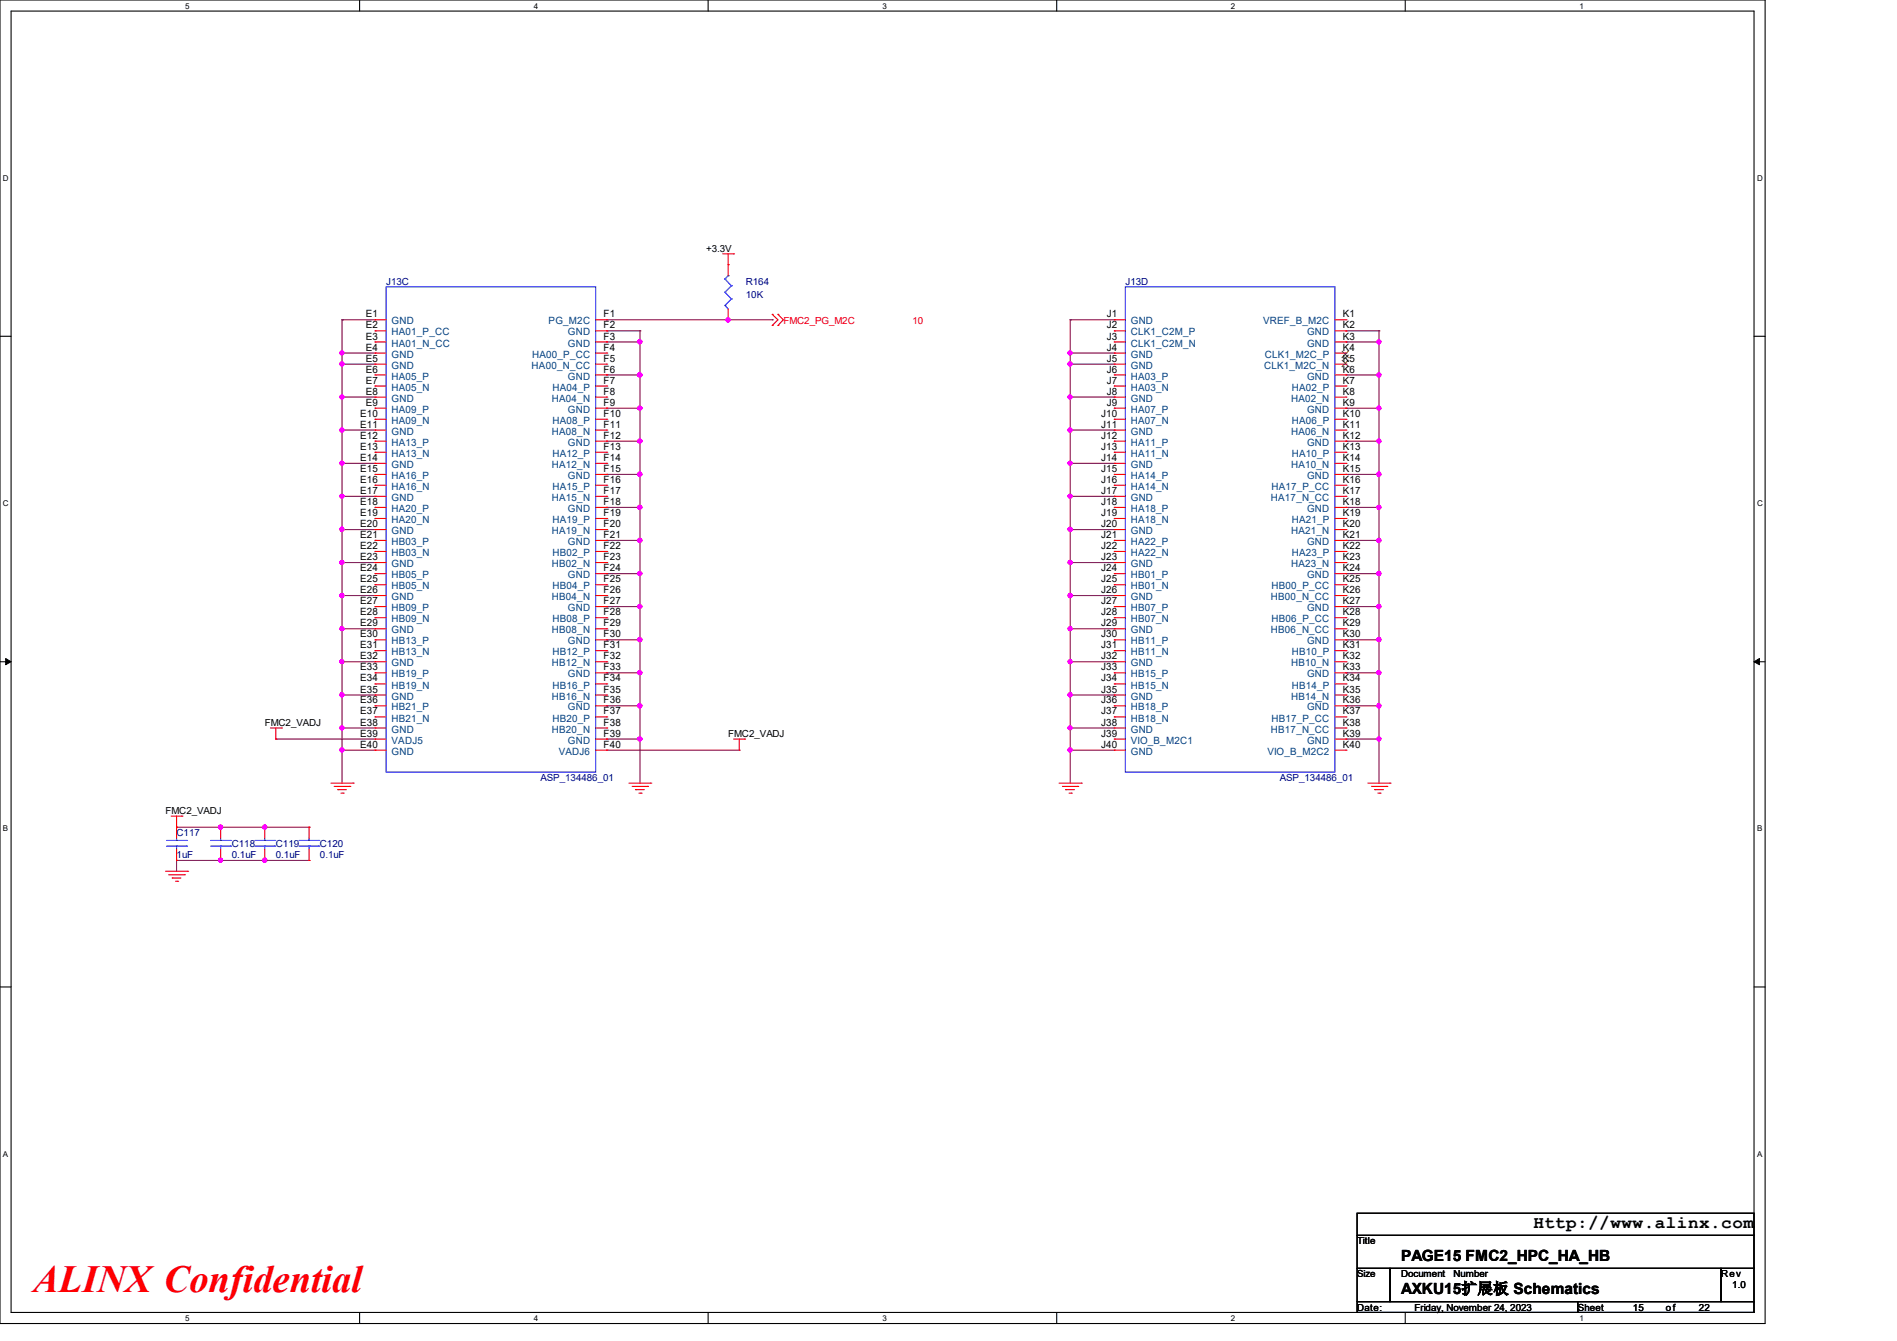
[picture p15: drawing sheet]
<svg xmlns="http://www.w3.org/2000/svg" width="297mm" height="210mm" viewBox="0 0 297 210" stroke-linecap="round" stroke-linejoin="round" font-family="sans-serif">
<defs><g id="words">
<text font-size="6" fill="#f00" x="5.2" y="202.3">ALINX Confidential</text>
<text font-size="2.8" x="240.1" y="192.3">Http://www.alinx.com</text>
<g font-size="2.4">
<text x="219.4" y="197.4">PAGE15 FMC2_HPC_HA_HB</text>
<text x="219.4" y="202.6">AXKU15扩展板 Schematics</text>
</g>
<g font-size="1.6">
<text x="57.3" y="49.7">E1</text>
<text x="57.3" y="51.4">E2</text>
<text x="57.3" y="53.2">E3</text>
<text x="94.5" y="49.7">F1</text>
<text x="94.5" y="51.4">F2</text>
<text x="94.5" y="53.2">F3</text>
<text x="173.3" y="49.7">J1</text>
<text x="173.3" y="51.4">J2</text>
<text x="173.3" y="53.2">J3</text>
<text x="210.2" y="49.7">K1</text>
<text x="210.2" y="51.4">K2</text>
<text x="210.2" y="53.2">K3</text>
<text x="57.3" y="54.9">E4</text>
<text x="57.3" y="56.6">E5</text>
<text x="57.3" y="58.3">E6</text>
<text x="94.5" y="54.9">F4</text>
<text x="94.5" y="56.6">F5</text>
<text x="94.5" y="58.3">F6</text>
<text x="173.3" y="54.9">J4</text>
<text x="173.3" y="56.6">J5</text>
<text x="173.3" y="58.3">J6</text>
<text x="210.2" y="54.9">K4</text>
<text x="210.2" y="56.6">K5</text>
<text x="210.2" y="58.3">K6</text>
<text x="56.4" y="65.3">E10</text>
<text x="57.3" y="60.1">E7</text>
<text x="57.3" y="61.8">E8</text>
<text x="57.3" y="63.5">E9</text>
<text x="94.5" y="60.1">F7</text>
<text x="94.5" y="61.8">F8</text>
<text x="94.5" y="63.5">F9</text>
<text x="94.5" y="65.3">F10</text>
<text x="172.4" y="65.3">J10</text>
<text x="173.3" y="60.1">J7</text>
<text x="173.3" y="61.8">J8</text>
<text x="173.3" y="63.5">J9</text>
<text x="210.2" y="60.1">K7</text>
<text x="210.2" y="61.8">K8</text>
<text x="210.2" y="63.5">K9</text>
<text x="210.2" y="65.3">K10</text>
<text x="56.4" y="67">E11</text>
<text x="56.4" y="68.7">E12</text>
<text x="56.4" y="70.4">E13</text>
<text x="94.5" y="67">F11</text>
<text x="94.5" y="68.7">F12</text>
<text x="94.5" y="70.4">F13</text>
<text x="172.4" y="67">J11</text>
<text x="172.4" y="68.7">J12</text>
<text x="172.4" y="70.4">J13</text>
<text x="210.2" y="67">K11</text>
<text x="210.2" y="68.7">K12</text>
<text x="210.2" y="70.4">K13</text>
<text x="56.4" y="72.2">E14</text>
<text x="56.4" y="73.9">E15</text>
<text x="56.4" y="75.6">E16</text>
<text x="56.4" y="77.3">E17</text>
<text x="94.5" y="72.2">F14</text>
<text x="94.5" y="73.9">F15</text>
<text x="94.5" y="75.6">F16</text>
<text x="94.5" y="77.3">F17</text>
<text x="172.4" y="72.2">J14</text>
<text x="172.4" y="73.9">J15</text>
<text x="172.4" y="75.6">J16</text>
<text x="172.4" y="77.3">J17</text>
<text x="210.2" y="72.2">K14</text>
<text x="210.2" y="73.9">K15</text>
<text x="210.2" y="75.6">K16</text>
<text x="210.2" y="77.3">K17</text>
<text x="56.4" y="79.1">E18</text>
<text x="56.4" y="80.8">E19</text>
<text x="56.4" y="82.6">E20</text>
<text x="94.5" y="79.1">F18</text>
<text x="94.5" y="80.8">F19</text>
<text x="94.5" y="82.6">F20</text>
<text x="172.4" y="79.1">J18</text>
<text x="172.4" y="80.8">J19</text>
<text x="172.4" y="82.6">J20</text>
<text x="210.2" y="79.1">K18</text>
<text x="210.2" y="80.8">K19</text>
<text x="210.2" y="82.6">K20</text>
<text x="56.4" y="84.2">E21</text>
<text x="56.4" y="86">E22</text>
<text x="56.4" y="87.7">E23</text>
<text x="56.4" y="89.5">E24</text>
<text x="94.5" y="84.2">F21</text>
<text x="94.5" y="86">F22</text>
<text x="94.5" y="87.7">F23</text>
<text x="94.5" y="89.5">F24</text>
<text x="172.4" y="84.2">J21</text>
<text x="172.4" y="86">J22</text>
<text x="172.4" y="87.7">J23</text>
<text x="172.4" y="89.5">J24</text>
<text x="210.2" y="84.2">K21</text>
<text x="210.2" y="86">K22</text>
<text x="210.2" y="87.7">K23</text>
<text x="210.2" y="89.5">K24</text>
<text x="56.4" y="91.2">E25</text>
<text x="56.4" y="92.9">E26</text>
<text x="56.4" y="94.6">E27</text>
<text x="94.5" y="91.2">F25</text>
<text x="94.5" y="92.9">F26</text>
<text x="94.5" y="94.6">F27</text>
<text x="172.4" y="91.2">J25</text>
<text x="172.4" y="92.9">J26</text>
<text x="172.4" y="94.6">J27</text>
<text x="210.2" y="91.2">K25</text>
<text x="210.2" y="92.9">K26</text>
<text x="210.2" y="94.6">K27</text>
<text x="56.4" y="96.4">E28</text>
<text x="56.4" y="98.1">E29</text>
<text x="56.4" y="99.8">E30</text>
<text x="56.4" y="101.5">E31</text>
<text x="94.5" y="96.4">F28</text>
<text x="94.5" y="98.1">F29</text>
<text x="94.5" y="99.8">F30</text>
<text x="94.5" y="101.5">F31</text>
<text x="172.4" y="96.4">J28</text>
<text x="172.4" y="98.1">J29</text>
<text x="172.4" y="99.8">J30</text>
<text x="172.4" y="101.5">J31</text>
<text x="210.2" y="96.4">K28</text>
<text x="210.2" y="98.1">K29</text>
<text x="210.2" y="99.8">K30</text>
<text x="210.2" y="101.5">K31</text>
<text x="56.4" y="103.3">E32</text>
<text x="56.4" y="105">E33</text>
<text x="56.4" y="106.7">E34</text>
<text x="94.5" y="103.3">F32</text>
<text x="94.5" y="105">F33</text>
<text x="94.5" y="106.7">F34</text>
<text x="172.4" y="103.3">J32</text>
<text x="172.4" y="105">J33</text>
<text x="172.4" y="106.7">J34</text>
<text x="210.2" y="103.3">K32</text>
<text x="210.2" y="105">K33</text>
<text x="210.2" y="106.7">K34</text>
<text x="56.4" y="108.5">E35</text>
<text x="56.4" y="110.2">E36</text>
<text x="56.4" y="111.9">E37</text>
<text x="56.4" y="113.6">E38</text>
<text x="94.5" y="108.5">F35</text>
<text x="94.5" y="110.2">F36</text>
<text x="94.5" y="111.9">F37</text>
<text x="94.5" y="113.6">F38</text>
<text x="172.4" y="108.5">J35</text>
<text x="172.4" y="110.2">J36</text>
<text x="172.4" y="111.9">J37</text>
<text x="172.4" y="113.6">J38</text>
<text x="210.2" y="108.5">K35</text>
<text x="210.2" y="110.2">K36</text>
<text x="210.2" y="111.9">K37</text>
<text x="210.2" y="113.6">K38</text>
<text x="56.4" y="115.4">E39</text>
<text x="56.4" y="117.1">E40</text>
<text x="94.5" y="115.4">F39</text>
<text x="94.5" y="117.1">F40</text>
<text x="172.4" y="115.4">J39</text>
<text x="172.4" y="117.1">J40</text>
<text x="210.2" y="115.4">K39</text>
<text x="210.2" y="117.1">K40</text>
</g>
<g font-size="1.6" fill="#004080">
<text x="61.3" y="50.8">GND</text>
<text x="61.3" y="52.5">HA01_P_CC</text>
<text x="85.9" y="50.8">PG_M2C</text>
<text x="88.9" y="52.5">GND</text>
<text x="177" y="50.8">GND</text>
<text x="177" y="52.5">CLK1_C2M_P</text>
<text x="197.8" y="50.8">VREF_B_M2C</text>
<text x="204.7" y="52.5">GND</text>
<text x="61.3" y="54.3">HA01_N_CC</text>
<text x="61.3" y="56">GND</text>
<text x="61.3" y="57.7">GND</text>
<text x="61.3" y="59.4">HA05_P</text>
<text x="83.2" y="57.7">HA00_N_CC</text>
<text x="83.3" y="56">HA00_P_CC</text>
<text x="88.9" y="54.3">GND</text>
<text x="88.9" y="59.4">GND</text>
<text x="177" y="54.3">CLK1_C2M_N</text>
<text x="177" y="56">GND</text>
<text x="177" y="57.7">GND</text>
<text x="177" y="59.4">HA03_P</text>
<text x="197.9" y="57.7">CLK1_M2C_N</text>
<text x="198" y="56">CLK1_M2C_P</text>
<text x="204.7" y="54.3">GND</text>
<text x="204.7" y="59.4">GND</text>
<text x="61.3" y="61.2">HA05_N</text>
<text x="61.3" y="62.9">GND</text>
<text x="61.3" y="64.6">HA09_P</text>
<text x="86.4" y="62.9">HA04_N</text>
<text x="86.5" y="61.2">HA04_P</text>
<text x="88.9" y="64.6">GND</text>
<text x="177" y="61.2">HA03_N</text>
<text x="177" y="62.9">GND</text>
<text x="177" y="64.6">HA07_P</text>
<text x="202.2" y="62.9">HA02_N</text>
<text x="202.2" y="61.2">HA02_P</text>
<text x="204.7" y="64.6">GND</text>
<text x="61.3" y="66.4">HA09_N</text>
<text x="61.3" y="68.1">GND</text>
<text x="61.3" y="69.8">HA13_P</text>
<text x="61.3" y="71.5">HA13_N</text>
<text x="86.4" y="68.1">HA08_N</text>
<text x="86.5" y="66.4">HA08_P</text>
<text x="86.5" y="71.5">HA12_P</text>
<text x="88.9" y="69.8">GND</text>
<text x="177" y="66.4">HA07_N</text>
<text x="177" y="68.1">GND</text>
<text x="177" y="69.8">HA11_P</text>
<text x="177" y="71.5">HA11_N</text>
<text x="202.2" y="68.1">HA06_N</text>
<text x="202.2" y="66.4">HA06_P</text>
<text x="202.2" y="71.5">HA10_P</text>
<text x="204.7" y="69.8">GND</text>
<text x="61.3" y="73.3">GND</text>
<text x="61.3" y="75">HA16_P</text>
<text x="61.3" y="76.7">HA16_N</text>
<text x="86.4" y="73.3">HA12_N</text>
<text x="86.5" y="76.7">HA15_P</text>
<text x="88.9" y="75">GND</text>
<text x="177" y="73.3">GND</text>
<text x="177" y="75">HA14_P</text>
<text x="177" y="76.7">HA14_N</text>
<text x="199.1" y="76.7">HA17_P_CC</text>
<text x="202.2" y="73.3">HA10_N</text>
<text x="204.7" y="75">GND</text>
<text x="61.3" y="78.4">GND</text>
<text x="61.3" y="80.2">HA20_P</text>
<text x="61.3" y="81.9">HA20_N</text>
<text x="61.3" y="83.7">GND</text>
<text x="86.4" y="78.4">HA15_N</text>
<text x="86.4" y="83.7">HA19_N</text>
<text x="86.5" y="81.9">HA19_P</text>
<text x="88.9" y="80.2">GND</text>
<text x="177" y="78.4">GND</text>
<text x="177" y="80.2">HA18_P</text>
<text x="177" y="81.9">HA18_N</text>
<text x="177" y="83.7">GND</text>
<text x="199" y="78.4">HA17_N_CC</text>
<text x="202.2" y="83.7">HA21_N</text>
<text x="202.2" y="81.9">HA21_P</text>
<text x="204.7" y="80.2">GND</text>
<text x="61.3" y="85.3">HB03_P</text>
<text x="61.3" y="87.1">HB03_N</text>
<text x="61.3" y="88.8">GND</text>
<text x="86.4" y="88.8">HB02_N</text>
<text x="86.5" y="87.1">HB02_P</text>
<text x="88.9" y="85.3">GND</text>
<text x="177" y="85.3">HA22_P</text>
<text x="177" y="87.1">HA22_N</text>
<text x="177" y="88.8">GND</text>
<text x="202.2" y="88.8">HA23_N</text>
<text x="202.2" y="87.1">HA23_P</text>
<text x="204.7" y="85.3">GND</text>
<text x="61.3" y="90.6">HB05_P</text>
<text x="61.3" y="92.3">HB05_N</text>
<text x="61.3" y="94">GND</text>
<text x="61.3" y="95.7">HB09_P</text>
<text x="86.4" y="94">HB04_N</text>
<text x="86.5" y="92.3">HB04_P</text>
<text x="88.9" y="90.6">GND</text>
<text x="88.9" y="95.7">GND</text>
<text x="177" y="90.6">HB01_P</text>
<text x="177" y="92.3">HB01_N</text>
<text x="177" y="94">GND</text>
<text x="177" y="95.7">HB07_P</text>
<text x="199" y="94">HB00_N_CC</text>
<text x="199.1" y="92.3">HB00_P_CC</text>
<text x="204.7" y="90.6">GND</text>
<text x="204.7" y="95.7">GND</text>
<text x="61.3" y="97.5">HB09_N</text>
<text x="61.3" y="99.2">GND</text>
<text x="61.3" y="100.9">HB13_P</text>
<text x="86.4" y="99.2">HB08_N</text>
<text x="86.5" y="97.5">HB08_P</text>
<text x="88.9" y="100.9">GND</text>
<text x="177" y="97.5">HB07_N</text>
<text x="177" y="99.2">GND</text>
<text x="177" y="100.9">HB11_P</text>
<text x="199" y="99.2">HB06_N_CC</text>
<text x="199.1" y="97.5">HB06_P_CC</text>
<text x="204.7" y="100.9">GND</text>
<text x="61.3" y="102.6">HB13_N</text>
<text x="61.3" y="104.4">GND</text>
<text x="61.3" y="106.1">HB19_P</text>
<text x="61.3" y="107.8">HB19_N</text>
<text x="86.4" y="104.4">HB12_N</text>
<text x="86.5" y="102.6">HB12_P</text>
<text x="86.5" y="107.8">HB16_P</text>
<text x="88.9" y="106.1">GND</text>
<text x="177" y="102.6">HB11_N</text>
<text x="177" y="104.4">GND</text>
<text x="177" y="106.1">HB15_P</text>
<text x="177" y="107.8">HB15_N</text>
<text x="202.2" y="104.4">HB10_N</text>
<text x="202.2" y="102.6">HB10_P</text>
<text x="202.2" y="107.8">HB14_P</text>
<text x="204.7" y="106.1">GND</text>
<text x="61.3" y="109.6">GND</text>
<text x="61.3" y="111.3">HB21_P</text>
<text x="61.3" y="113">HB21_N</text>
<text x="86.4" y="109.6">HB16_N</text>
<text x="86.5" y="113">HB20_P</text>
<text x="88.9" y="111.3">GND</text>
<text x="177" y="109.6">GND</text>
<text x="177" y="111.3">HB18_P</text>
<text x="177" y="113">HB18_N</text>
<text x="199.1" y="113">HB17_P_CC</text>
<text x="202.2" y="109.6">HB14_N</text>
<text x="204.7" y="111.3">GND</text>
<text x="61.3" y="114.7">GND</text>
<text x="61.3" y="116.5">VADJ5</text>
<text x="61.3" y="118.2">GND</text>
<text x="86.4" y="114.7">HB20_N</text>
<text x="87.5" y="118.2">VADJ6</text>
<text x="88.9" y="116.5">GND</text>
<text x="177" y="114.7">GND</text>
<text x="177" y="116.5">VIO_B_M2C1</text>
<text x="177" y="118.2">GND</text>
<text x="198.4" y="118.2">VIO_B_M2C2</text>
<text x="199" y="114.7">HB17_N_CC</text>
<text x="204.7" y="116.5">GND</text>
</g>
<g font-size="1.5">
<text x="110.5" y="39.4">+3.3V</text>
<text x="41.4" y="113.7">FMC2_VADJ</text>
<text x="114" y="115.4">FMC2_VADJ</text>
<text x="25.9" y="127.5">FMC2_VADJ</text>
<text x="212.5" y="194.9">Title</text>
<text x="212.5" y="200">Size</text>
<text x="219.4" y="200">Document</text>
<text x="227.6" y="200">Number</text>
<text x="269.4" y="200">Rev</text>
<text x="271.2" y="201.8">1.0</text>
<text x="212.5" y="205.2">Date:</text>
<text x="221.5" y="205.2">Friday, November 24, 2023</text>
<text x="247" y="205.2">Sheet</text>
<text x="255.7" y="205.2">15</text>
<text x="260.8" y="205.2">of</text>
<text x="266" y="205.2">22</text>
</g>
<g font-size="1.5" fill="#000080">
<text x="60.5" y="44.6">J13C</text>
<text x="116.8" y="44.6">R164</text>
<text x="116.8" y="46.7">10K</text>
<text x="176.2" y="44.6">J13D</text>
<text x="84.6" y="122.3">ASP_134486_01</text>
<text x="200.4" y="122.3">ASP_134486_01</text>
<text x="27.6" y="130.9">C117</text>
<text x="27.6" y="134.4">1uF</text>
<text x="36.3" y="132.7">C118</text>
<text x="36.3" y="134.4">0.1uF</text>
<text x="43.2" y="132.7">C119</text>
<text x="43.2" y="134.4">0.1uF</text>
<text x="50.1" y="132.7">C120</text>
<text x="50.1" y="134.4">0.1uF</text>
</g>
<g font-size="1.5" fill="#f00">
<text x="122.6" y="50.8">FMC2_PG_M2C</text>
<text x="142.8" y="50.8">10</text>
</g>
<g font-size="1.3">
<text x="29" y="1.3">5</text>
<text x="83.6" y="1.3">4</text>
<text x="138.1" y="1.3">3</text>
<text x="192.7" y="1.3">2</text>
<text x="247.3" y="1.3">1</text>
<text x=".5" y="28.3">D</text>
<text x="275.1" y="28.3">D</text>
<text x=".5" y="79.2">C</text>
<text x="275.1" y="79.2">C</text>
<text x=".5" y="130.2">B</text>
<text x="275.1" y="130.2">B</text>
<text x=".5" y="181.1">A</text>
<text x="275.1" y="181.1">A</text>
<text x="29" y="206.9">5</text>
<text x="83.6" y="206.9">4</text>
<text x="138.1" y="206.9">3</text>
<text x="192.7" y="206.9">2</text>
<text x="247.3" y="206.9">1</text>
</g>
</g></defs>
<path d="M0 0h276.4v207.3h-276.4zM1.7 1.7h272.9v203.8h-272.9z" fill="none" stroke="#000" stroke-width=".17"/>
<g fill="#fff">
<path d="M29 .2h.7v1.4h-.7z"/>
<path d="M29 205.7h.7v1.4h-.7z"/>
</g>
<path d="M56.3 0v1.7M56.3 205.5v1.8" fill="none" stroke="#000" stroke-width=".17"/>
<g fill="#fff">
<path d="M83.6 .2h.6v1.4h-.6z"/>
<path d="M83.6 205.7h.6v1.4h-.6z"/>
</g>
<path d="M110.9 0v1.7M110.9 205.5v1.8" fill="none" stroke="#000" stroke-width=".17"/>
<g fill="#fff">
<path d="M138.1 .2h.7v1.4h-.7z"/>
<path d="M138.1 205.7h.7v1.4h-.7z"/>
</g>
<path d="M165.4 0v1.7M165.4 205.5v1.8" fill="none" stroke="#000" stroke-width=".17"/>
<g fill="#fff">
<path d="M192.7 .2h.7v1.4h-.7z"/>
<path d="M192.7 205.7h.7v1.4h-.7z"/>
</g>
<path d="M220 0v1.7M220 205.5v1.8" fill="none" stroke="#000" stroke-width=".17"/>
<g fill="#fff">
<path d="M247.3 .2h.6v1.4h-.6z"/>
<path d="M247.3 205.7h.6v1.4h-.6z"/>
<path d="M.5 27.2h.9v1.4h-.9z"/>
<path d="M275.1 27.2h.9v1.4h-.9z"/>
<path d="M.5 78.1h.9v1.4h-.9z"/>
<path d="M275.1 78.1h.9v1.4h-.9z"/>
</g>
<path d="M0 52.7h1.7M274.6 52.7h1.8" fill="none" stroke="#000" stroke-width=".17"/>
<g fill="#fff">
<path d="M.5 129.1h.8v1.4h-.8z"/>
<path d="M275.1 129.1h.8v1.4h-.8z"/>
</g>
<path d="M0 103.6h1.7M274.6 103.6h1.8" fill="none" stroke="#000" stroke-width=".17"/>
<path d="M.9 103.1l.8 .5-.8 .5zM274.6 103.6l.9-.5v1z" fill="#000" stroke="#000" stroke-width=".16"/>
<g fill="#fff">
<path d="M.5 180h.8v1.4h-.8z"/>
<path d="M275.1 180h.8v1.4h-.8z"/>
</g>
<path d="M0 154.6h1.7M274.6 154.6h1.8M212.5 190h62.1v3.5h-62.1zM212.5 193.5h62.1v5.1h-62.1zM212.5 198.6h5.1v5.2h-5.1zM217.6 198.6h51.9v5.2h-51.9zM269.5 198.6h5.1v5.2h-5.1zM212.5 203.8h34.5v1.7h-34.5zM247 203.8h27.6v1.7h-27.6z" fill="none" stroke="#000" stroke-width=".17"/>
<g fill="none" stroke="#800040" stroke-width=".17">
<path d="M53.6 50.1h.1M53.6 57h.1M53.6 55.3h.1M53.6 50.1h5.1M53.6 50.1v72.5M53.6 57h5.1M53.6 55.3h5.1M95 58.7h.1M95 51.8h.1M95 53.6h.1M95 58.7h5.2M95 51.8h5.2"/>
<path d="M95 53.6h5.2M95 50.1h25.9M100.2 58.7h.1M100.2 53.6h.1M100.2 51.8h.1M100.2 51.8v70.8M114 50.1h.1M120.9 50.1h.1M167.6 50.1h.1M167.6 55.3h.1M167.6 57h.1M167.6 50.1h6.9"/>
<path d="M167.6 57h6.9M167.6 55.3h6.9M167.6 50.1v72.5M210.7 58.7h.1M210.7 51.8h.1M210.7 53.6h.1M210.7 58.7h5.2M210.7 51.8h5.2M210.7 53.6h5.2M215.9 58.7h.1M215.9 53.6h.1M215.9 51.8h.1"/>
<path d="M215.9 51.8v70.8M53.6 77.7h.1M53.6 72.6h.1M53.6 67.4h.1M53.6 62.2h.1M53.6 77.7h5.1M53.6 72.6h5.1M53.6 67.4h5.1M53.6 62.2h5.1M95 79.5h.1M95 74.3h.1M95 69.1h.1"/>
<path d="M95 63.9h.1M95 79.5h5.2M95 74.3h5.2M95 69.1h5.2M95 63.9h5.2M100.2 74.3h.1M100.2 69.1h.1M100.2 63.9h.1M100.2 79.5h.1M167.6 62.2h.1M167.6 67.4h.1M167.6 72.6h.1"/>
<path d="M167.6 77.7h.1M167.6 77.7h6.9M167.6 72.6h6.9M167.6 67.4h6.9M167.6 62.2h6.9M210.7 79.5h.1M210.7 74.3h.1M210.7 69.1h.1M210.7 63.9h.1M210.7 79.5h5.2M210.7 74.3h5.2M210.7 69.1h5.2"/>
<path d="M210.7 63.9h5.2M215.9 69.1h.1M215.9 63.9h.1M215.9 74.3h.1M215.9 79.5h.1M53.6 98.5h.1M53.6 93.3h.1M53.6 88.1h.1M53.6 82.9h.1M53.6 98.5h5.1M53.6 93.3h5.1M53.6 88.1h5.1"/>
<path d="M53.6 82.9h5.1M95 89.8h.1M95 84.6h.1M95 95h.1M95 95h5.2M95 89.8h5.2M95 84.6h5.2M100.2 95h.1M100.2 84.6h.1M100.2 89.8h.1M167.6 82.9h.1M167.6 88.1h.1"/>
<path d="M167.6 93.3h.1M167.6 98.5h.1M167.6 98.5h6.9M167.6 93.3h6.9M167.6 88.1h6.9M167.6 82.9h6.9M210.7 95h.1M210.7 89.8h.1M210.7 84.6h.1M210.7 95h5.2M210.7 89.8h5.2M210.7 84.6h5.2"/>
<path d="M215.9 95h.1M215.9 89.8h.1M215.9 84.6h.1M43.2 115.7h.1M43.2 115.7h15.5M53.6 117.5h.1M53.6 114h.1M53.6 108.8h.1M53.6 103.6h.1M53.6 117.5h5.1M53.6 114h5.1M53.6 108.8h5.1"/>
<path d="M53.6 103.6h5.1M95 100.2h.1M95 115.7h.1M95 105.4h.1M95 110.5h.1M95 117.5h.1M95 105.4h5.2M95 100.2h5.2M95 117.5h20.7M95 115.7h5.2M95 110.5h5.2M100.2 105.4h.1"/>
<path d="M100.2 115.7h.1M100.2 100.2h.1M100.2 110.5h.1M167.6 117.5h.1M167.6 103.6h.1M167.6 108.8h.1M167.6 114h.1M167.6 117.5h6.9M167.6 114h6.9M167.6 108.8h6.9M167.6 103.6h6.9M210.7 105.4h.1"/>
<path d="M210.7 100.2h.1M210.7 115.7h.1M210.7 110.5h.1M210.7 105.4h5.2M210.7 100.2h5.2M210.7 115.7h5.2M210.7 110.5h5.2M215.9 105.4h.1M215.9 100.2h.1M215.9 115.7h.1M215.9 110.5h.1M27.6 134.7h.1"/>
<path d="M27.6 134.7h20.8M27.6 129.5h20.8M27.6 134.7v1.7M34.5 134.7h.1M34.5 129.5h.1M41.4 134.7h.1M41.4 129.5h.1M48.4 134.7h.1M48.4 129.5h.1"/>
</g>
<g fill="#f0f" stroke="#f0f" stroke-width=".17">
<circle cx="215.9" cy="110.5" r=".33"/>
<circle cx="215.9" cy="105.3" r=".32"/>
<circle cx="215.9" cy="100.2" r=".33"/>
<circle cx="215.9" cy="95" r=".32"/>
<circle cx="215.9" cy="89.8" r=".32"/>
<circle cx="215.9" cy="84.6" r=".33"/>
<circle cx="215.9" cy="69.1" r=".32"/>
<circle cx="215.9" cy="63.9" r=".32"/>
<circle cx="215.9" cy="58.7" r=".33"/>
<circle cx="215.9" cy="79.4" r=".32"/>
<circle cx="215.9" cy="74.3" r=".33"/>
<circle cx="100.2" cy="95" r=".33"/>
<circle cx="100.2" cy="89.8" r=".33"/>
<circle cx="100.2" cy="79.4" r=".33"/>
<circle cx="100.2" cy="74.3" r=".34"/>
<circle cx="215.9" cy="53.5" r=".32"/>
<circle cx="34.5" cy="134.7" r=".33"/>
<circle cx="41.4" cy="134.7" r=".34"/>
<circle cx="34.5" cy="129.5" r=".32"/>
<circle cx="41.5" cy="129.5" r=".33"/>
<circle cx="53.5" cy="55.3" r=".32"/>
<circle cx="53.5" cy="108.8" r=".33"/>
<circle cx="53.5" cy="103.6" r=".32"/>
<circle cx="53.5" cy="98.4" r=".32"/>
<circle cx="53.5" cy="93.3" r=".33"/>
<circle cx="53.5" cy="82.9" r=".33"/>
<circle cx="53.5" cy="77.7" r=".32"/>
<circle cx="53.5" cy="72.5" r=".32"/>
<circle cx="53.5" cy="67.4" r=".33"/>
<circle cx="53.5" cy="57" r=".33"/>
<circle cx="53.5" cy="62.2" r=".32"/>
<circle cx="100.2" cy="115.7" r=".33"/>
<circle cx="100.2" cy="105.3" r=".33"/>
<circle cx="100.2" cy="100.2" r=".34"/>
<circle cx="100.2" cy="69.1" r=".33"/>
<circle cx="100.2" cy="63.9" r=".33"/>
<circle cx="100.2" cy="58.7" r=".34"/>
<circle cx="53.5" cy="88.1" r=".32"/>
<circle cx="100.2" cy="84.6" r=".34"/>
<circle cx="100.2" cy="53.5" r=".33"/>
<circle cx="53.5" cy="117.4" r=".33"/>
<circle cx="53.5" cy="114" r=".32"/>
<circle cx="100.2" cy="110.5" r=".34"/>
<circle cx="167.5" cy="55.3" r=".32"/>
<circle cx="167.5" cy="57" r=".33"/>
<circle cx="167.5" cy="62.2" r=".32"/>
<circle cx="167.5" cy="67.4" r=".33"/>
<circle cx="167.5" cy="72.5" r=".32"/>
<circle cx="167.5" cy="77.7" r=".32"/>
<circle cx="167.5" cy="82.9" r=".33"/>
<circle cx="167.5" cy="88.1" r=".32"/>
<circle cx="167.5" cy="93.3" r=".33"/>
<circle cx="167.5" cy="98.4" r=".32"/>
<circle cx="167.5" cy="108.8" r=".33"/>
<circle cx="167.5" cy="103.6" r=".32"/>
<circle cx="167.5" cy="114" r=".32"/>
<circle cx="167.5" cy="117.4" r=".33"/>
<circle cx="215.9" cy="115.7" r=".32"/>
<circle cx="114" cy="50.1" r=".33"/>
</g>
<g fill="none" stroke="#f00" stroke-width=".17">
<path d="M113.2 39.8h1.7M114 39.8v3.4M114.9 39.8h.1M58.7 50.1h.1M58.7 51.8h.1M58.7 53.6h.1M58.7 55.3h.1M58.7 57h.1M58.7 58.7h.1M58.7 50.1h1.8M58.7 51.8h1.8M58.7 53.6h1.8"/>
<path d="M58.7 55.3h1.8M58.7 57h1.8M58.7 58.7h1.8M93.3 50.1h1.7M93.3 51.8h1.7M93.3 53.6h1.7M93.3 55.3h1.7M93.3 57h1.7M93.3 58.7h1.7M95 50.1h.1M95 51.8h.1M95 53.6h.1"/>
<path d="M95 55.3h.1M95 57h.1M95 58.7h.1M114 41.4h.1M114 50.1h.1M114 48.4v1.7M120.9 49.2h.1M120.9 51h.1M120.9 49.2l.9 .9-.9 .9M121.8 49.2h.1M121.8 51h.1M121.8 49.2l.8 .9-.8 .9"/>
<path d="M174.5 50.1h.1M174.5 51.8h.1M174.5 53.6h.1M174.5 55.3h.1M174.5 57h.1M174.5 58.7h.1M174.5 50.1h1.7M174.5 51.8h1.7M174.5 53.6h1.7M174.5 55.3h1.7M174.5 57h1.7M174.5 58.7h1.7"/>
<path d="M209 50.1h1.7M209 51.8h1.7M209 53.6h1.7M209 55.3h1.7M209 57h1.7M209 58.7h1.7M210.7 50.1h.1M210.7 51.8h.1M210.7 53.6h.1M210.7 55.3h.1M210.7 57h.1M210.7 58.7h.1"/>
<path d="M58.7 60.5h.1M58.7 62.2h.1M58.7 63.9h.1M58.7 65.7h.1M58.7 67.4h.1M58.7 69.1h.1M58.7 70.8h.1M58.7 72.6h.1M58.7 74.3h.1M58.7 76h.1M58.7 77.7h.1M58.7 79.5h.1"/>
<path d="M58.7 60.5h1.8M58.7 62.2h1.8M58.7 63.9h1.8M58.7 65.7h1.8M58.7 67.4h1.8M58.7 69.1h1.8M58.7 70.8h1.8M58.7 72.6h1.8M58.7 74.3h1.8M58.7 76h1.8M58.7 77.7h1.8M58.7 79.5h1.8"/>
<path d="M93.3 60.5h1.7M93.3 62.2h1.7M93.3 63.9h1.7M93.3 65.7h1.7M93.3 67.4h1.7M93.3 69.1h1.7M93.3 70.8h1.7M93.3 72.6h1.7M93.3 74.3h1.7M93.3 76h1.7M93.3 77.7h1.7M93.3 79.5h1.7"/>
<path d="M95 60.5h.1M95 62.2h.1M95 63.9h.1M95 65.7h.1M95 67.4h.1M95 69.1h.1M95 70.8h.1M95 72.6h.1M95 74.3h.1M95 76h.1M95 77.7h.1M95 79.5h.1"/>
<path d="M174.5 60.5h.1M174.5 62.2h.1M174.5 63.9h.1M174.5 65.7h.1M174.5 67.4h.1M174.5 69.1h.1M174.5 70.8h.1M174.5 72.6h.1M174.5 74.3h.1M174.5 76h.1M174.5 77.7h.1M174.5 79.5h.1"/>
<path d="M174.5 60.5h1.7M174.5 62.2h1.7M174.5 63.9h1.7M174.5 65.7h1.7M174.5 67.4h1.7M174.5 69.1h1.7M174.5 70.8h1.7M174.5 72.6h1.7M174.5 74.3h1.7M174.5 76h1.7M174.5 77.7h1.7M174.5 79.5h1.7"/>
<path d="M209 60.5h1.7M209 62.2h1.7M209 63.9h1.7M209 65.7h1.7M209 67.4h1.7M209 69.1h1.7M209 70.8h1.7M209 72.6h1.7M209 74.3h1.7M209 76h1.7M209 77.7h1.7M209 79.5h1.7"/>
<path d="M210.7 60.5h.1M210.7 62.2h.1M210.7 63.9h.1M210.7 65.7h.1M210.7 67.4h.1M210.7 69.1h.1M210.7 70.8h.1M210.7 72.6h.1M210.7 74.3h.1M210.7 76h.1M210.7 77.7h.1M210.7 79.5h.1"/>
<path d="M58.7 81.2h.1M58.7 82.9h.1M58.7 84.6h.1M58.7 86.4h.1M58.7 88.1h.1M58.7 89.8h.1M58.7 91.6h.1M58.7 93.3h.1M58.7 95h.1M58.7 96.7h.1M58.7 98.5h.1M58.7 81.2h1.8"/>
<path d="M58.7 82.9h1.8M58.7 84.6h1.8M58.7 86.4h1.8M58.7 88.1h1.8M58.7 89.8h1.8M58.7 91.6h1.8M58.7 93.3h1.8M58.7 95h1.8M58.7 96.7h1.8M58.7 98.5h1.8M93.3 81.2h1.7M93.3 82.9h1.7"/>
<path d="M93.3 84.6h1.7M93.3 86.4h1.7M93.3 88.1h1.7M93.3 89.8h1.7M93.3 91.6h1.7M93.3 93.3h1.7M93.3 95h1.7M93.3 96.7h1.7M93.3 98.5h1.7M95 81.2h.1M95 82.9h.1M95 84.6h.1"/>
<path d="M95 86.4h.1M95 88.1h.1M95 89.8h.1M95 91.6h.1M95 93.3h.1M95 95h.1M95 96.7h.1M95 98.5h.1M174.5 81.2h.1M174.5 82.9h.1M174.5 84.6h.1M174.5 86.4h.1"/>
<path d="M174.5 88.1h.1M174.5 89.8h.1M174.5 91.6h.1M174.5 93.3h.1M174.5 95h.1M174.5 96.7h.1M174.5 98.5h.1M174.5 81.2h1.7M174.5 82.9h1.7M174.5 84.6h1.7M174.5 86.4h1.7M174.5 88.1h1.7"/>
<path d="M174.5 89.8h1.7M174.5 91.6h1.7M174.5 93.3h1.7M174.5 95h1.7M174.5 96.7h1.7M174.5 98.5h1.7M209 81.2h1.7M209 82.9h1.7M209 84.6h1.7M209 86.4h1.7M209 88.1h1.7M209 89.8h1.7"/>
<path d="M209 91.6h1.7M209 93.3h1.7M209 95h1.7M209 96.7h1.7M209 98.5h1.7M210.7 81.2h.1M210.7 82.9h.1M210.7 84.6h.1M210.7 86.4h.1M210.7 88.1h.1M210.7 89.8h.1M210.7 91.6h.1"/>
<path d="M210.7 93.3h.1M210.7 95h.1M210.7 96.7h.1M210.7 98.5h.1M42.3 114h1.8M43.2 115.7h.1M43.2 114v1.7M44.1 114h.1M58.7 100.2h.1M58.7 101.9h.1M58.7 103.6h.1M58.7 105.4h.1"/>
<path d="M58.7 107.1h.1M58.7 108.8h.1M58.7 110.5h.1M58.7 112.3h.1M58.7 114h.1M58.7 115.7h.1M58.7 117.5h.1M58.7 114h1.8M58.7 115.7h1.8M58.7 100.2h1.8M58.7 101.9h1.8M58.7 103.6h1.8"/>
<path d="M58.7 105.4h1.8M58.7 107.1h1.8M58.7 108.8h1.8M58.7 110.5h1.8M58.7 112.3h1.8M58.7 117.5h1.8M93.3 114h1.7M93.3 115.7h1.7M93.3 100.2h1.7M93.3 101.9h1.7M93.3 103.6h1.7M93.3 105.4h1.7"/>
<path d="M93.3 107.1h1.7M93.3 108.8h1.7M93.3 110.5h1.7M93.3 112.3h1.7M93.3 117.5h1.7M95 100.2h.1M95 101.9h.1M95 103.6h.1M95 105.4h.1M95 107.1h.1M95 108.8h.1M95 110.5h.1"/>
<path d="M95 112.3h.1M95 114h.1M95 115.7h.1M95 117.5h.1M114.9 115.7h1.7M115.7 117.5h.1M115.7 115.7v1.8M116.6 115.7h.1M174.5 100.2h.1M174.5 101.9h.1M174.5 103.6h.1M174.5 105.4h.1"/>
<path d="M174.5 107.1h.1M174.5 108.8h.1M174.5 110.5h.1M174.5 112.3h.1M174.5 114h.1M174.5 115.7h.1M174.5 117.5h.1M174.5 114h1.7M174.5 115.7h1.7M174.5 100.2h1.7M174.5 101.9h1.7M174.5 103.6h1.7"/>
<path d="M174.5 105.4h1.7M174.5 107.1h1.7M174.5 108.8h1.7M174.5 110.5h1.7M174.5 112.3h1.7M174.5 117.5h1.7M209 114h1.7M209 115.7h1.7M209 100.2h1.7M209 101.9h1.7M209 103.6h1.7M209 105.4h1.7"/>
<path d="M209 107.1h1.7M209 108.8h1.7M209 110.5h1.7M209 112.3h1.7M209 117.5h1.7M210.7 100.2h.1M210.7 101.9h.1M210.7 103.6h.1M210.7 105.4h.1M210.7 107.1h.1M210.7 108.8h.1M210.7 110.5h.1"/>
<path d="M210.7 112.3h.1M210.7 114h.1M210.7 115.7h.1M210.7 117.5h.1M25.9 136.4h3.5M26.4 137h2.5M26.8 127.8h1.7M27 137.5h.1M27 137.5h1.3M27.5 138h.3M27.6 129.5h.1M27.6 134.7h.1"/>
<path d="M27.6 127.8v3.5M27.6 133v1.7M27.8 138h.1M28.5 127.8h.1M28.9 137h.1M29.4 136.4h.1M34.5 129.5h.1M34.5 134.7h.1M34.5 129.5v1.8M34.5 133v1.7M41.4 129.5h.1M41.4 134.7h.1"/>
<path d="M41.4 129.5v1.8M41.4 133v1.7M48.4 129.5h.1M48.4 134.7h.1M48.4 129.5v1.8M48.4 133v1.7M51.8 122.6h3.5M52.3 123.1h2.5M52.9 123.7h.1M52.9 123.7h1.3M53.4 124.2h.3M53.7 124.2h.1"/>
<path d="M54.8 123.1h.1M55.3 122.6h.1M98.5 122.6h3.4M99 123.1h2.4M99.5 123.7h.1M99.5 123.7h1.4M100 124.2h.4M100.4 124.2h.1M101.4 123.1h.1M101.9 122.6h.1M165.8 122.6h3.5M166.3 123.1h2.4"/>
<path d="M166.8 123.7h.1M166.8 123.7h1.4M167.4 124.2h.3M167.7 124.2h.1M168.7 123.1h.1M169.3 122.6h.1M214.2 122.6h3.4M214.7 123.1h2.4M215.2 123.7h.1M215.2 123.7h1.4M215.7 124.2h.4M216.1 124.2h.1"/>
<path d="M217.1 123.1h.1M217.6 122.6h.1"/>
</g>
<g fill="none" stroke="#00f" stroke-width=".17">
<path d="M60.5 44.9h32.8v76h-32.8zM113.5 47.8h.1M113.5 45.8h.1M113.5 43.7h.1M113.5 47.8l.5 .6M113.5 45.8l1 1M113.5 43.7l1 1M114 43.2h.1M114 43.2l-.5 .5M114.5 46.8h.1M114.5 44.7h.1M114.5 46.8l-1 1"/>
<path d="M114.5 44.7l-1 1.1M176.2 44.9h32.8v76h-32.8zM26.1 132.5h3.1M26.1 131.6h3.1M27.6 131.6h.1M27.6 132.5h.1M27.6 131.3v.3M27.6 132.5v.5M29.2 132.5h.1M29.2 131.6h.1M33 132.5h3.1M33 131.6h3.1"/>
<path d="M34.5 131.6h.1M34.5 132.5h.1M34.5 131.3v.3M34.5 132.5v.5M36.1 132.5h.1M36.1 131.6h.1M39.9 132.5h3.1M39.9 131.6h3.1M41.4 131.6h.1M41.4 132.5h.1M41.4 131.3v.3M41.4 132.5v.5"/>
<path d="M43 132.5h.1M43 131.6h.1M46.8 132.5h3.1M46.8 131.6h3.1M48.4 131.6h.1M48.4 132.5h.1M48.4 131.3v.3M48.4 132.5v.5M49.9 132.5h.1M49.9 131.6h.1"/>
</g>
<path d="M210.1 56h.1M210.1 57.4h.1M210.1 55l1 1M210.1 56.4l1 1M211.1 56h.1M211.1 57.4h.1M211.1 55l-1 1M211.1 56.4l-1 1" fill="none" stroke="#804000" stroke-width=".16"/>
<use href="#words"/>
</svg>
